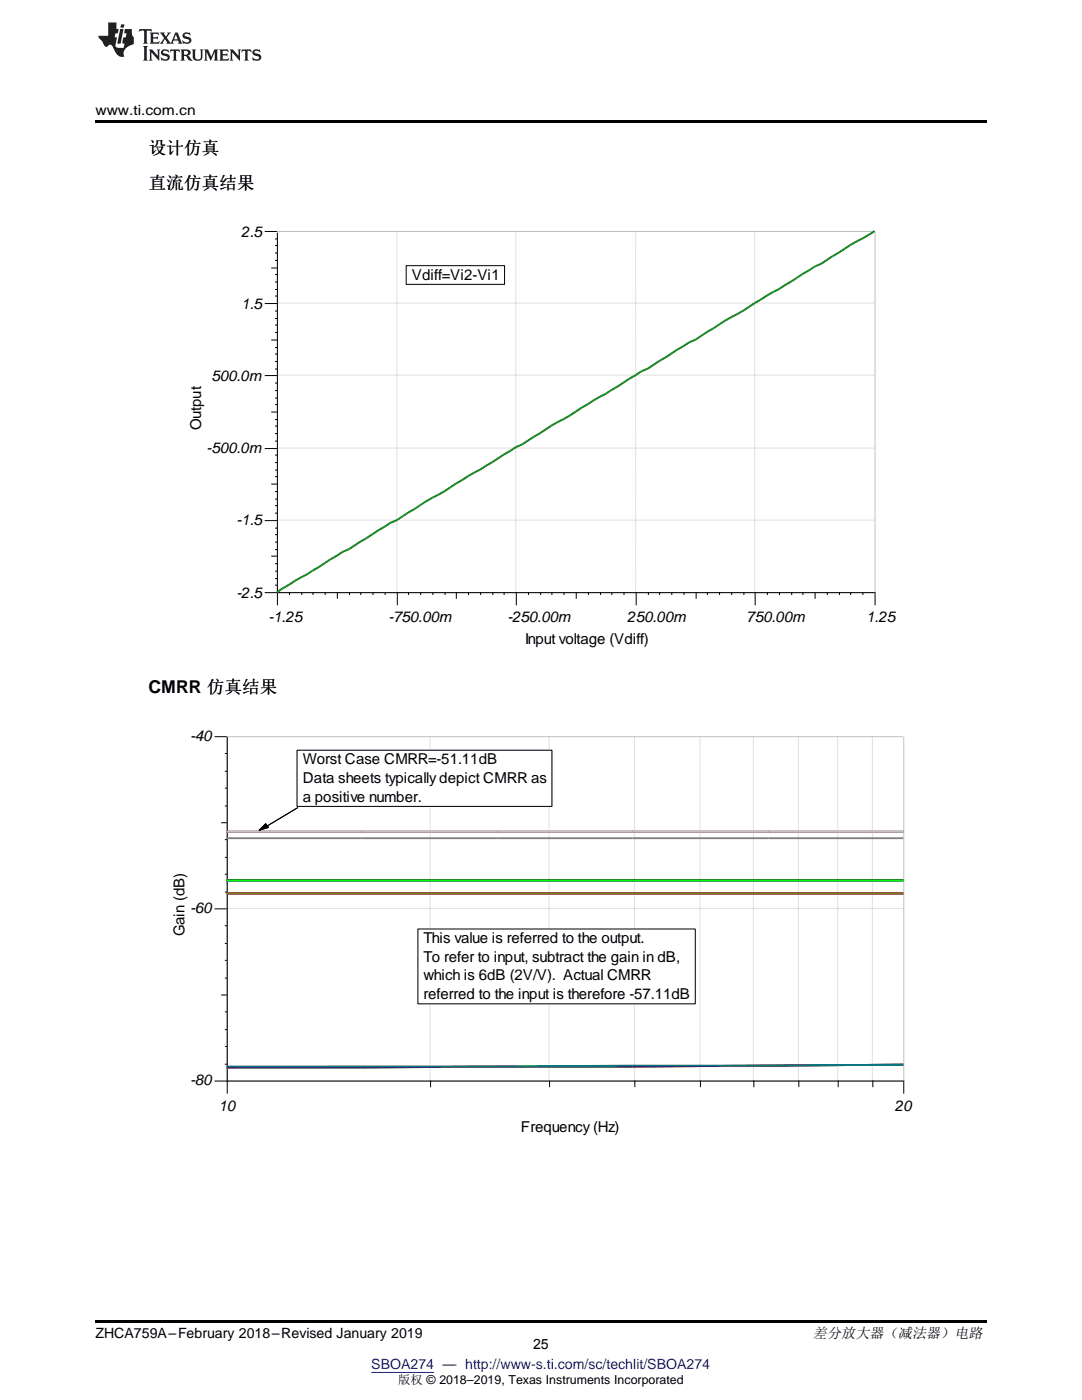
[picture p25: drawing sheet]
<svg xmlns="http://www.w3.org/2000/svg" width="216mm" height="279mm" viewBox="0 0 216 279" stroke-linecap="round" stroke-linejoin="round" font-family="sans-serif">
<defs><g id="words">
<g font-size="3.5">
<text x="29.6" y="30.7">设计仿真</text>
<text x="29.6" y="37.7">直流仿真结果</text>
<text x="29.6" y="138.4">CMRR 仿真结果</text>
</g>
<g font-size="3">
<text x="48.2" y="47.2">2.5</text>
<text x="82.2" y="55.8">Vdiff=Vi2-Vi1</text>
<text x="48.2" y="61.6">1.5</text>
<text x="42.2" y="76">500.0m</text>
<text x="40.1" y="85.9" transform="rotate(-90 40.1 85.9)">Output</text>
<text x="41.2" y="90.4">-500.0m</text>
<text x="47.2" y="104.7">-1.5</text>
<text x="47.2" y="119.3">-2.5</text>
<text x="53.6" y="124.2">-1.25</text>
<text x="77.5" y="124.2">-750.00m</text>
<text x="101.2" y="124.2">-250.00m</text>
<text x="125.2" y="124.2">250.00m</text>
<text x="148.9" y="124.2">750.00m</text>
<text x="172.8" y="124.2">1.25</text>
<text x="104.8" y="128.5">Input voltage (Vdiff)</text>
<text x="38" y="147.9">-40</text>
<text x="60.4" y="152.5">Worst Case CMRR=-51.11dB</text>
<text x="60.4" y="156.3">Data sheets typically depict CMRR as</text>
<text x="60.4" y="160">a positive number.</text>
<text x="38" y="182.2">-60</text>
<text x="36.8" y="186.9" transform="rotate(-90 36.8 186.9)">Gain (dB)</text>
<text x="84.5" y="188.2">This value is referred to the output.</text>
<text x="84.5" y="191.9">To refer to input, subtract the gain in dB,</text>
<text x="84.5" y="195.7">which is 6dB (2V/V). Actual CMRR</text>
<text x="84.5" y="199.4">referred to the input is therefore -57.11dB</text>
<text x="38" y="216.6">-80</text>
<text x="43.6" y="221.6">10</text>
<text x="178.6" y="221.6">20</text>
<text x="104" y="225.9">Frequency (Hz)</text>
</g>
<text font-size="2.9" x="162.2" y="267.1">差分放大器（减法器）电路</text>
<g font-size="2.8">
<text x="19" y="23">www.ti.com.cn</text>
<text x="19" y="267.1">ZHCA759A–February 2018–Revised January 2019</text>
<text x="106.4" y="269.2">25</text>
</g>
<text font-size="2.8" fill="#00f" x="74.1" y="273.2">SBOA274 — http://www-s.ti.com/sc/techlit/SBOA274</text>
<text font-size="2.5" x="79.4" y="276.3">版权 © 2018–2019, Texas Instruments Incorporated</text>
</g></defs>
<path d="M19 263.5h177.8v.6h-177.8z" fill="#000"/>
<g fill="#fff">
<path d="M35.2 144.3h1.3v2.3h-1.3z" fill-rule="evenodd"/>
<path d="M59.3 149.7h50.8v11.2h-50.8z" fill-rule="evenodd"/>
</g>
<path d="M59.3 149.7h50.8v11.2h-50.8z" fill="none" stroke="#fff" stroke-width=".2"/>
<g fill="none" stroke="#000" stroke-width=".2">
<path d="M42.9 147h2.3M45 157.3h.2M45 153.9h.2M45 150.4h.2M45.3 147.2v71M59.3 149.7h50.8v11.2h-50.8zM44.2 164.2h1M45 178h.2M45 174.5h.2M45 171.1h.2M45 167.6h.2M45 160.8h.2"/>
<path d="M51.7 165.7l1.3-1.3 .6 .7zM59.4 161.2l-7.5 4.5M42.9 181.4h2.3M44.2 198.6h1M45 195.2h.2M45 191.7h.2M45 188.3h.2M45 184.7h.2M42.9 215.7h2.3M45 212.4h.2M45 208.8h.2M45 205.5h.2"/>
<path d="M45 201.9h.2M45.3 215.7h134.8M85.9 215.7v1.2M109.7 215.7v1.2M126.7 215.7v1.2M139.8 215.7v1.2M150.4 215.7v1.2M159.4 215.7v1.2M167.2 215.7v1.2M174.2 215.7v1.2M180.3 215.7v2.5"/>
</g>
<path d="M51.7 165.7l1.3-1.3 .6 .7z" fill="#000"/>
<g fill="none" stroke="#c0c0c0" stroke-width=".2">
<path d="M45.3 146.9v68.8M45.3 147.2v68.5h134.8M45.3 147h134.8M85.8 146.9v68.8M109.6 146.9v68.8M126.6 146.9v68.8M139.7 146.9v68.8M150.3 146.9v68.8M159.3 146.9v68.8M167.2 146.9v68.8M174.1 146.9v68.8M180.3 147.2v68.5"/>
<path d="M45.3 181.3h134.9"/>
</g>
<path d="M180.2 212.5l-54 .4h-54l-26.9 .1" fill="none" stroke="#ff0" stroke-width=".37"/>
<path d="M45.3 178.3h134.9" fill="none" stroke="#00f" stroke-width=".37"/>
<path d="M45.3 178.3h134.9" fill="none" stroke="#f0f" stroke-width=".37"/>
<path d="M45.3 175.7h134.9" fill="none" stroke="#0ff" stroke-width=".37"/>
<path d="M45.3 175.7h134.9" fill="none" stroke="#000" stroke-width=".37"/>
<path d="M45.3 178.3h134.9M45.3 166h134.9" fill="none" stroke="#800000" stroke-width=".37"/>
<path d="M45.3 175.7h134.9M180.2 212.5l-54 .4-80.9 .1" fill="none" stroke="#008000" stroke-width=".37"/>
<path d="M45.3 178.3h134.9" fill="none" stroke="#808000" stroke-width=".37"/>
<path d="M45.3 175.7h134.9" fill="none" stroke="#000080" stroke-width=".37"/>
<path d="M180.2 212.5l-54 .4-80.9 .1" fill="none" stroke="#800080" stroke-width=".37"/>
<path d="M180.2 212.5l-80.9 .4h-54" fill="none" stroke="#008080" stroke-width=".37"/>
<path d="M45.3 167.3h134.9" fill="none" stroke="#808080" stroke-width=".37"/>
<path d="M45.3 166h134.9" fill="none" stroke="#c0c0c0" stroke-width=".37"/>
<path d="M45.3 175.7h134.9" fill="none" stroke="#0f0" stroke-width=".37"/>
<path d="M59.3 149.7h50.8v11.2h-50.8z" fill-rule="evenodd" fill="#fff"/>
<path d="M59.3 149.7h50.8v11.2h-50.8z" fill="none" stroke="#fff" stroke-width=".37"/>
<path d="M59.3 149.7h50.8v11.2h-50.8zM51.7 165.7l1.3-1.3 .6 .7zM59.4 161.2l-7.5 4.5" fill="none" stroke="#000" stroke-width=".2"/>
<path d="M51.7 165.7l1.3-1.3 .6 .7z" fill="#000"/>
<path d="M83.4 185.4h55.3v14.9h-55.3z" fill-rule="evenodd" fill="#fff"/>
<path d="M83.4 185.4h55.3v14.9h-55.3z" fill="none" stroke="#fff" stroke-width=".2"/>
<path d="M83.4 185.4h55.3v14.9h-55.3z" fill="none" stroke="#000" stroke-width=".2"/>
<path d="M38.4 43.7h1.3v2.2h-1.3z" fill-rule="evenodd" fill="#fff"/>
<path d="M55.4 46.4v71.9h119M55.4 46.2h119M79.2 46.1v72.1M102.9 46.1v72.1M126.9 46.1v72.1M150.6 46.1v72.1M174.6 46.4v71.9M55.3 74.9h119.2M55.3 60.5h119.2M55.3 89.4h119.2M55.3 103.8h119.2" fill="none" stroke="#c0c0c0" stroke-width=".2"/>
<g fill="none" stroke="#000" stroke-width=".2">
<path d="M52.9 46.2h2.3M54.2 53.5h1M55 59.1h.2M55 57.8h.2M55 56.3h.2M55 54.8h.2M55 52h.2M55 50.5h.2M55 49h.2M55 47.7h.2M55.4 46.6v74.1M52.9 75h2.3"/>
<path d="M52.9 60.6h2.3M54.2 67.9h1M55 79.4h.2M55 77.9h.2M55 76.4h.2M55 73.6h.2M55 72.2h.2M55 70.7h.2M55 69.4h.2M55 66.4h.2M55 64.9h.2M55 63.6h.2"/>
<path d="M55 62.1h.2M52.9 89.5h2.3M54.2 96.6h1M54.2 82.2h1M55 99.6h.2M55 98.1h.2M55 95.1h.2M55 93.8h.2M55 92.3h.2M55 90.8h.2M55 88h.2M55 86.5h.2"/>
<path d="M55 85h.2M55 83.7h.2M55 80.7h.2M52.9 118.3h2.3M52.9 103.9h2.3M54.2 111h1M55 116.8h.2M55 115.5h.2M55 114h.2M55 112.5h.2M55 109.7h.2M55 108.2h.2"/>
<path d="M55 106.7h.2M55 105.4h.2M55 102.4h.2M55 100.9h.2M55.4 118.3h119M57.8 118.3v.3M60.2 118.3v.3M62.5 118.3v.3M64.9 118.3v.3M67.3 118.3v1.1M69.7 118.3v.3M72 118.3v.3"/>
<path d="M74.4 118.3v.3M76.8 118.3v.3M79.3 118.3v2.4M81.5 118.3v.3M84 118.3v.3M86.4 118.3v.3M88.8 118.3v.3M91.1 118.3v1.1M93.5 118.3v.3M95.9 118.3v.3M98.3 118.3v.3M100.6 118.3v.3"/>
<path d="M103 118.3v2.4M105.4 118.3v.3M107.9 118.3v.3M110.1 118.3v.3M112.5 118.3v.3M115 118.3v1.1M117.4 118.3v.3M119.8 118.3v.3M122.1 118.3v.3M124.5 118.3v.3M126.9 118.3v2.4M129.4 118.3v.3"/>
<path d="M131.6 118.3v.3M134 118.3v.3M136.5 118.3v.3M138.9 118.3v1.1M141.2 118.3v.3M143.6 118.3v.3M146 118.3v.3M148.4 118.3v.3M150.7 118.3v2.4M153.1 118.3v.3M155.5 118.3v.3M158 118.3v.3"/>
<path d="M160.2 118.3v.3M162.6 118.3v1.1M165.1 118.3v.3M167.5 118.3v.3M169.7 118.3v.3M172.2 118.3v.3M174.6 118.3v2.4"/>
</g>
<path d="M174.5 46.1l-4.8 2.8-5.8 3.7-1.3 .6-14.3 8.8-3.7 2-5.8 3.8-1.3 .5-8.2 5.3-1.3 .5-14.2 8.8-3.8 2-5.8 3.8-1.3 .5-14.2 8.8-3.7 2.1-5.8 3.7-1.3 .6-8.3 5.2-1.3 .6-4.6 2.9-8.4 5.1" fill="none" stroke="#008000" stroke-width=".37"/>
<path d="M81.1 53h19.6v3.7h-19.6z" fill-rule="evenodd" fill="#fff"/>
<path d="M81.1 53h19.6v3.7h-19.6z" fill="none" stroke="#fff" stroke-width=".37"/>
<path d="M81.1 53h19.6v3.7h-19.6z" fill="none" stroke="#000" stroke-width=".2"/>
<path d="M19 24h177.8v.6h-177.8z" fill="#000"/>
<g fill="#231f20">
<path d="M27.8 5.8l-.1 .6 .5-.3h.5l.1 .2v2.1l-.3 .3h1l-.2-.3v-2.1v-.2h.6l.4 .3-.1-.6zM29.9 6.5l.2 .4v1.5l-.2 .3h1.8l.1-.5a1.04 1.04 0 0 1-1.2 .1v-.6h.5l.4 .2v-.7l-.4 .2h-.5v-.6h.8l.3 .2-.1-.5zM31.9 6.5l.9 1.1-1 1.1h.9l-.2-.2 .4-.7 .5 .7-.2 .2h1.5l-.2-.2 .1-.4h.9l.2 .4-.2 .2h.9l-.2-.3-.7-1.9h-.5l-.9 2.1-.8-1.1 .8-1h-.8l.2 .3-.4 .5-.4-.6 .2-.2zM35.1 6.9l.4 .9h-.8zM36.6 6.6a.63 .63 0 0 0-.2 .7 .63 .63 0 0 0 .6 .4l.6 .2 .2 .2a.75 .75 0 0 1-.8 .4 .75 .75 0 0 1-.6-.5l.1 .7 .2-.1a1.11 1.11 0 0 0 1.5-.5 1.13 1.13 0 0 0-1.3-.9v-.3a1.04 1.04 0 0 1 1.1 .2l-.1-.6-.2 .1-.5-.1zM28.5 9.2l.3 .3v2.2l-.3 .4h1l-.2-.4v-2.2l.2-.3zM29.7 9.9l.2 .3v1.5l-.2 .4h.7l-.2-.4v-1.3l1.6 1.7v-1.9l.2-.3h-.7l.2 .3v.9l-1.1-1.2zM32.3 10a.62 .62 0 0 0-.2 .7 .62 .62 0 0 0 .6 .4l.6 .2 .2 .2a.76 .76 0 0 1-.8 .4 .76 .76 0 0 1-.6-.5l.1 .7 .2-.1a1.11 1.11 0 0 0 1.5-.6 1.13 1.13 0 0 0-1.3-.8v-.3a1.04 1.04 0 0 1 1.1 .1l-.1-.5-.2 .1-.5-.2zM34 9.9l-.1 .6a.61 .61 0 0 1 .7-.3l.1 1.5-.3 .4h1l-.3-.4 .1-1.5a.63 .63 0 0 1 .7 .3l-.1-.6zM36 9.9l.2 .3v1.5l-.2 .4h.9l-.2-.2v-.7l.6 .2a.76 .76 0 0 0 1.1 .6l-1-.9a.58 .58 0 0 0 .6-.6 .58 .58 0 0 0-.5-.6zM36.7 10.2l.1-.1a.45 .45 0 0 1 .6 .1 .45 .45 0 0 1 .1 .5l-.8 .2zM38.2 9.9l.2 .2a2.17 2.17 0 0 0 .4 1.9 .99 .99 0 0 0 1.6-.7v-1.1l.2-.3h-.7l.1 .2a1.92 1.92 0 0 1-.1 1.7 .6 .6 0 0 1-1-.5v-1.1l.2-.3zM40.7 9.9l.2 .3v1.5l-.2 .4h.7l-.2-.4v-1.4l.8 1.8 .9-1.8v1.4l-.2 .4h.9l-.3-.4v-1.5l.3-.3h-.8l-.6 1.4-.7-1.4zM43.7 9.9l.3 .3v1.5l-.3 .4h1.9l.1-.6a1.04 1.04 0 0 1-1.3 .2v-.6h.6l.4 .1v-.6l-.4 .2h-.6l.1-.6h.7l.4 .2-.1-.5zM45.8 9.9l.2 .3v1.5l-.2 .4h.8l-.3-.4v-1.3l1.6 1.7v-1.9l.2-.3h-.7l.2 .3v.9l-1.1-1.2zM48.3 9.9l-.1 .6a.61 .61 0 0 1 .7-.3v1.5l-.2 .4h.9l-.2-.4v-1.5a.63 .63 0 0 1 .8 .3l-.1-.6zM50.6 10a.62 .62 0 0 0-.2 .7 .62 .62 0 0 0 .6 .4l.6 .2 .1 .2a.76 .76 0 0 1-.7 .4 .76 .76 0 0 1-.6-.5l.1 .7 .1-.1a1.11 1.11 0 0 0 1.5-.6 1.13 1.13 0 0 0-1.2-.8l-.1-.3a1.04 1.04 0 0 1 1.2 .1l-.2-.5-.1 .1-.5-.2z"/>
<path d="M21.6 4.5v2.6h-2l.1 .4 .8 .9a.91 .91 0 0 0 .9 .9 .56 .56 0 0 1 .5-.4 .56 .56 0 0 1 .5 .3l.4 .8a1.53 1.53 0 0 0 2 1.3 1.54 1.54 0 0 1 1-2.1l.9-.4-.1-1.4a1.52 1.52 0 0 1-.3-1.6h-1.4l-.1 .9h.5l-.2 .8h-.5l-.2 .9v.2l.4 .1-.1 .9a1.93 1.93 0 0 1-1.6-.3l.2-1.8h-.4l.1-.8h.5l.2-.9h-.5v-1.3zM24 5.8l-.6 2.9h.7l.5-2.9zM24.2 4.9l-.2 .6h.7l.1-.6z"/>
</g>
<path d="M74.1 273.9h12.5" fill="none" stroke="#00f" stroke-width=".2"/>
<use href="#words"/>
</svg>
